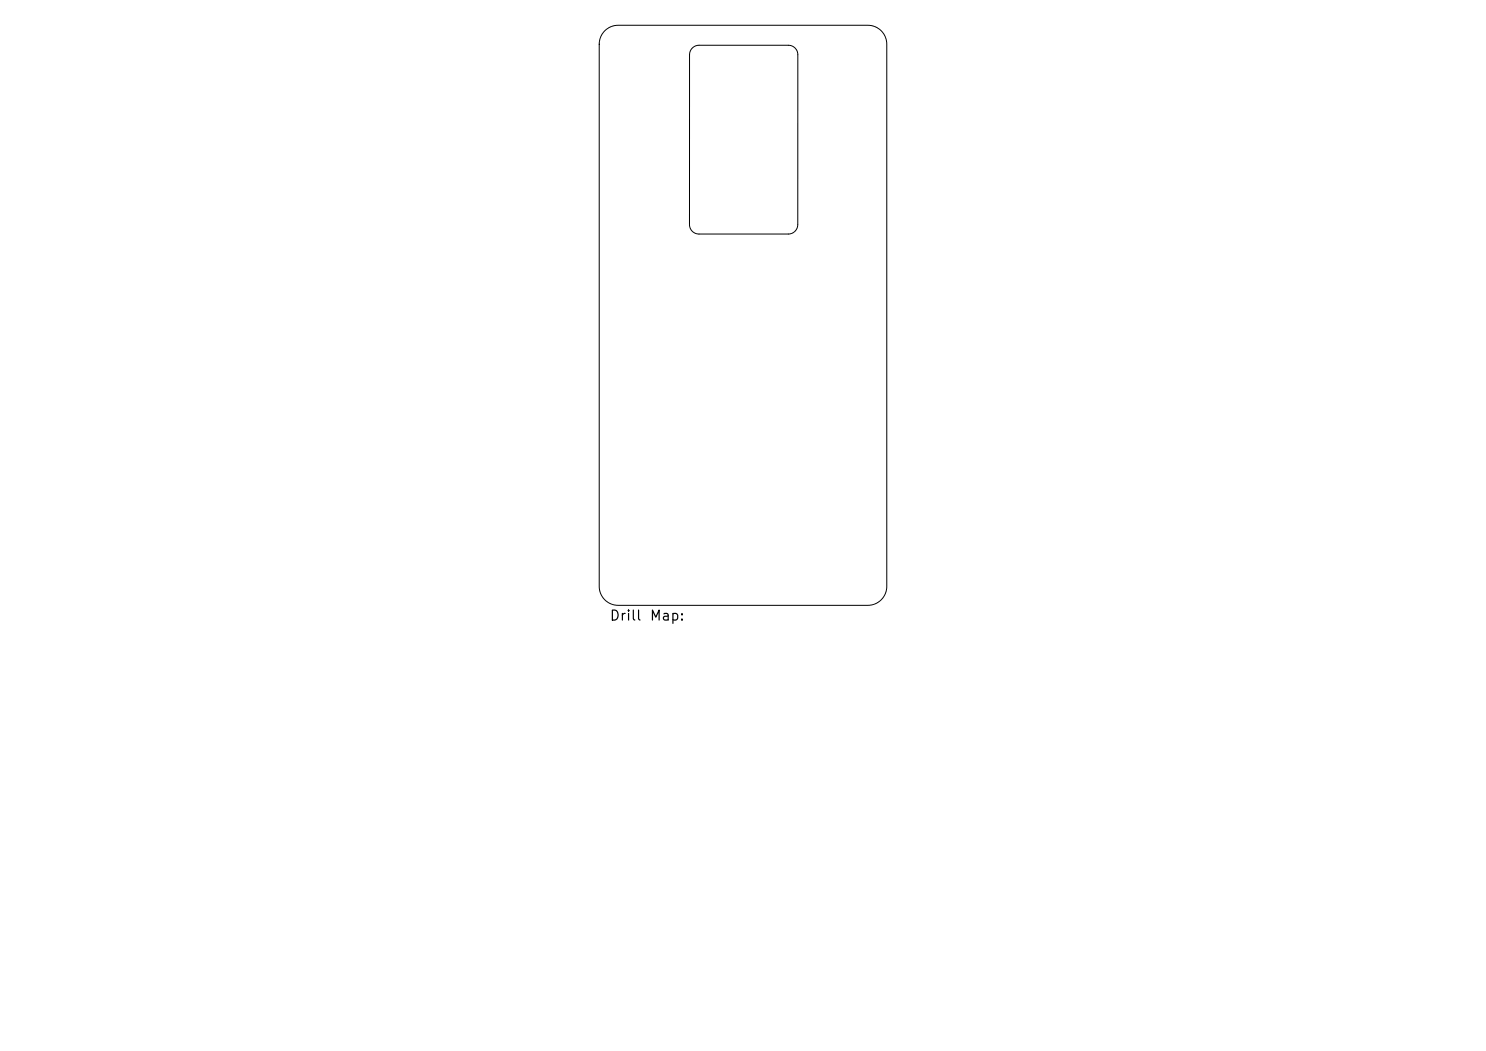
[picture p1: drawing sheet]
<svg xmlns="http://www.w3.org/2000/svg" width="297mm" height="210mm" viewBox="0 0 297 210" stroke-linecap="round" stroke-linejoin="round" font-family="sans-serif">
<defs><g id="words">
<g font-size="2">
<text x="121.7" y="124.5">Drill</text>
<text x="129.7" y="124.5">Map:</text>
</g>
</g></defs>
<path d="M120.9 6.2a3.8 3.8 0 0 1 2.7-1.2h49.9a3.8 3.8 0 0 1 3.7 3.8v108.4a3.8 3.8 0 0 1-3.7 3.8h-49.9a3.8 3.8 0 0 1-3.8-3.8v-108.4a3.8 3.8 0 0 1 1.1-2.6zM138.4 9.6l.7-.4 .6-.2h17.9a1.89 1.89 0 0 1 1.9 1.9l-.1 34a1.89 1.89 0 0 1-1.8 1.9h-17.9a1.89 1.89 0 0 1-1.9-1.9v-34l.1-.6z" fill="none" stroke="#000" stroke-width=".2"/>
<use href="#words"/>
</svg>
